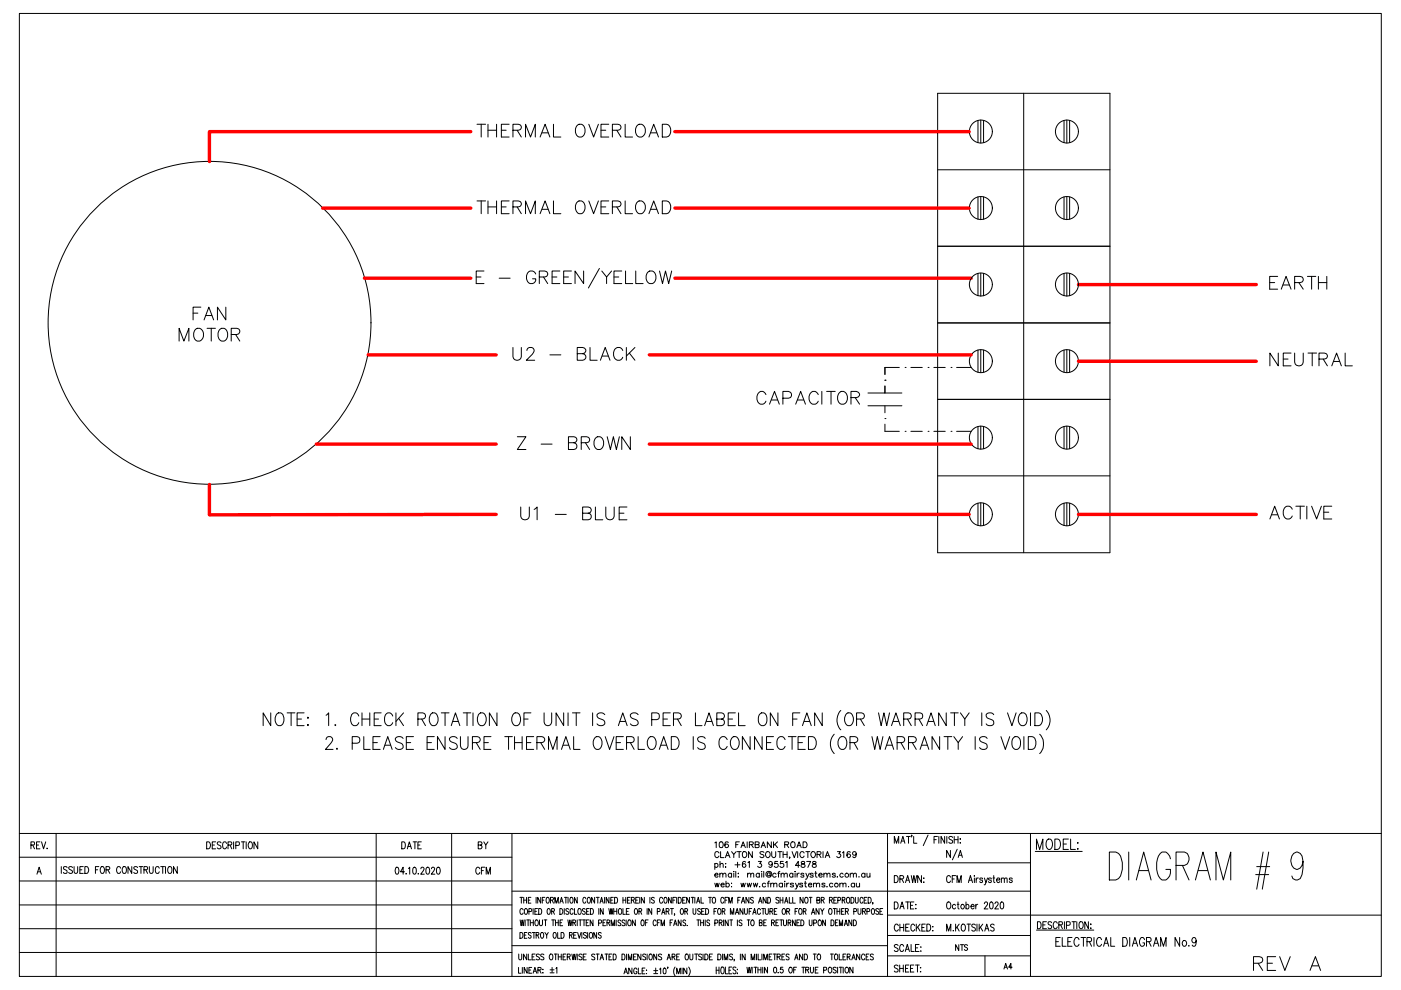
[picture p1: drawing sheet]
<svg xmlns="http://www.w3.org/2000/svg" width="297mm" height="210mm" viewBox="0 0 297 210" stroke-linecap="round" stroke-linejoin="round" font-family="sans-serif">
<defs><g id="words">
<text font-size="6.6" x="264.6" y="207.1">REV</text>
<g font-size="6.2">
<text x="99.8" y="30.3">THERMAL OVERLOAD</text>
<text x="99.8" y="46.6">THERMAL OVERLOAD</text>
<text x="39.9" y="69.1">FAN</text>
<text x="107.6" y="77.6">U2 - BLACK</text>
<text x="108.3" y="96.7">Z - BROWN</text>
<text x="109" y="111.5">U1 - BLUE</text>
</g>
<g font-size="5.7">
<text x="268.1" y="62.4">EARTH</text>
<text x="36.7" y="73.4">MOTOR</text>
<text x="268.1" y="78.7">NEUTRAL</text>
<text x="159.1" y="86.8">CAPACITOR</text>
<text x="268.1" y="111.1">ACTIVE</text>
</g>
<text font-size="4.9" x="100.2" y="181.3">BY</text>
<text font-size="4.4" x="99.5" y="186.6">CFM</text>
<text font-size="4" x="211.7" y="206.7">A4</text>
</g></defs>
<g fill="none" stroke="#000" stroke-width=".21">
<path d="M217 19.8v97.4M198.8 36h36.5M207.3 25.5v4.7M207.9 25.5v4.8M208.5 25.5v4.7M225.6 25.5v4.7M226.2 25.5v4.8M226.8 25.5v4.7M101 58.7h1M102.6 57.5h-1.6v2.6h1.6M105.8 59h2.4M113.6 58.1a1 1 0 0 0-1.2-.7 1 1 0 0 0-.8 1.1 1.18 1.18 0 0 0 .3 1.3 1.18 1.18 0 0 0 1.3 .2l.4-.5v-.4h-.7"/>
<path d="M114.3 58.7l1.6-.1a.62 .62 0 0 0 0-1l-1.6-.1v2.6M115.2 58.7l.9 1.4M117.1 58.7h1M118.7 57.5h-1.6v2.6h1.6M119.5 58.7h1M121.2 57.5h-1.7v2.6h1.7M123.7 57.5v2.6l-1.8-2.6v2.6M127.1 56.9l-2.3 4.2M127.6 57.5l1 1.2 1.1-1.2M128.6 58.7v1.4M130.2 58.7h1M131.8 57.5h-1.6v2.6h1.6"/>
<path d="M132.6 57.5v2.6h1.6M134.8 57.5v2.6h1.6M137.2 57.8a1.01 1.01 0 0 1 1.2-.3 1.01 1.01 0 0 1 .7 1 1.18 1.18 0 0 1-.3 1.3 1.18 1.18 0 0 1-1.3 .2 1.65 1.65 0 0 1-.3-2.2zM139.8 57.5l.7 2.6 .6-2.6 .7 2.6 .6-2.6M198.8 52.2h36.5M207.3 41.8v4.7M207.3 58v4.7M207.9 41.7v4.9M207.9 57.9v4.9M208.5 41.8v4.7M208.5 58v4.7M225.6 41.8v4.7"/>
<path d="M225.6 58v4.7M226.2 41.7v4.9M226.2 57.9v4.9M226.8 41.8v4.7M226.8 58v4.7M190.7 77.9h-3.1v1.5M191.9 77.9h.1M193.1 77.9h2.4M196.8 77.9h.1M198 77.9h2.4M198.8 68.5h36.5M201.6 77.9h.1"/>
<path d="M202.8 77.9h3.1M207.3 74.2v4.7M207.9 74.1v4.9M208.5 74.2v4.7M225.6 74.2v4.7M226.2 74.1v4.9M226.8 74.2v4.7M184 83.3h3.6v-1.5v1.5h3.6M184 86h7.2M187.6 80.6h.1M187.6 88.7h.1M187.6 89.9v1.6h3.1"/>
<path d="M187.6 86v1.5M191.9 91.5h.1M193.1 91.5h2.4M196.8 91.5h.1M198 91.5h2.4M198.8 84.7h36.5M201.6 91.5h.1M202.8 91.5h3.1M207.3 90.4v4.7M207.9 90.4v4.8M208.5 90.4v4.7M225.6 90.4v4.7"/>
<path d="M226.2 90.4v4.8M226.8 90.4v4.7M198.8 100.9h36.5M207.3 106.7v4.7M207.9 106.6v4.9M208.5 106.7v4.7M225.6 106.7v4.7M226.2 106.6v4.9M226.8 106.7v4.7M235.3 117.2h-36.5v-97.4h36.5v97.4M57.4 151.1v2.8l-1.6-2.8v2.8M58.8 151.3a.94 .94 0 0 1 1 0 .94 .94 0 0 1 .4 .9 1.18 1.18 0 0 1-1.1 1.7 1.65 1.65 0 0 1-.3-2.6z"/>
<path d="M60.9 151.1h1.6M61.7 151.1v2.8M63 152.5h.9M64.5 151.1h-1.5v2.8h1.5M65.3 152.1l.1 .1-.1 .1zM65.3 153.6l.1 .1-.1 .2zM69.1 151.7l.6-.6v2.8M69.1 156.8l.2-.5 .3-.1 .7 .1a.61 .61 0 0 1 .1 .9l-1.4 1.7h1.6M71.1 153.6v.3l.1-.2M71.5 158.6l-.2 .2 .2 .1v-.1M74.7 157.6l1.4-.1a.74 .74 0 0 0-.4-1.3h-1v2.7M76.1 151.8a.81 .81 0 0 0-.8-.7 .81 .81 0 0 0-.8 .7 1.61 1.61 0 0 0 .5 2.1 .85 .85 0 0 0 1.1-.7"/>
<path d="M76.8 152.5h1.6M76.8 151.1v2.8M77.1 156.2v2.7h1.4M78.4 151.1v2.8M79.1 157.5h.9M79.3 152.5h1M80.6 156.2h-1.5v2.7h1.5M80.8 151.1h-1.5v2.8h1.5M81.3 158.9l.9-2.7 .9 2.7M81.6 158h1.2M83.3 151.8a.89 .89 0 0 0-1.1-.7 .89 .89 0 0 0-.7 1.1 1.18 1.18 0 0 0 1.2 1.7l.6-.7M83.9 151.1v2.8"/>
<path d="M84.5 152.3l1.1 1.6M85.5 156.6a.91 .91 0 0 0-.9-.5 .91 .91 0 0 0-.8 .7l.3 .4 .9 .4a.67 .67 0 0 1 .5 .7 .67 .67 0 0 1-.6 .6h-.5l-.6-.4M85.6 151.1l-1.7 1.9M86.1 157.5h1M87.7 156.2h-1.6v2.7h1.6M88.6 152.5h1a.66 .66 0 0 0 .6-.7 .66 .66 0 0 0-.6-.7h-1v2.8M89.4 152.5l.8 1.4M90.6 157.5h.9M91.5 151.3l.2-.2a1.3 1.3 0 0 1 1.2 .8 1.3 1.3 0 0 1-.1 1.3 .89 .89 0 0 1-1.1 .7 .89 .89 0 0 1-.7-1.1 1.97 1.97 0 0 1 .5-1.5zM92.1 156.2h-1.5v2.7h1.5M93.6 151.1h1.6M94.4 156.2v2.7l-1.6-2.7v2.7"/>
<path d="M94.4 151.1v2.8M95.7 153.9l.9-2.8 .9 2.8M96 153h1.2M96.9 156.6a.91 .91 0 0 0-.9-.5 .91 .91 0 0 0-.7 .7l.2 .4 1 .4a.67 .67 0 0 1 .4 .7 .67 .67 0 0 1-.5 .6h-.5l-.6-.4M97.6 156.2v1.9a.81 .81 0 0 0 .8 .8 .81 .81 0 0 0 .8-.8v-1.9M98.2 151.1h1.6M99 151.1v2.8M100.2 157.5h1a.64 .64 0 0 0 .6-.7 .64 .64 0 0 0-.6-.6h-1v2.7M100.3 151.1v2.8M101 157.5l.8 1.4M101.4 151.5a.82 .82 0 0 1 .9-.4 .82 .82 0 0 1 .7 .7 1.55 1.55 0 0 1-.6 2.1 1.18 1.18 0 0 1-1.2-1.7zM102.6 157.5h.9"/>
<path d="M104.1 156.2h-1.5v2.7h1.5M105.4 151.1v2.8l-1.6-2.8v2.8M107 156.2h1.6M107.8 156.2v2.7M109 151.3a.94 .94 0 0 1 1 0 .94 .94 0 0 1 .4 .9 1.18 1.18 0 0 1-1.2 1.7 1.65 1.65 0 0 1-.2-2.6zM109.1 157.5h1.6M109.1 156.2v2.7M110.7 156.2v2.7M111.1 152.5h.9M111.6 157.5h1M112.6 151.1h-1.5v2.8M113.2 156.2h-1.6v2.7h1.6"/>
<path d="M113.8 157.5h1.1a.64 .64 0 0 0 .6-.7 .64 .64 0 0 0-.6-.6h-1.1v2.7M114.6 157.5l.9 1.4M115.4 151.1v2a.81 .81 0 0 0 .8 .8 .81 .81 0 0 0 .8-.8v-2M116.3 158.9v-2.7l.9 2.7 .9-2.7v2.7M119 158.9l1-2.7 .9 2.7M119.4 158h1.2M119.5 151.1v2.8l-1.6-2.8v2.8M120.4 151.1v2.8M121.4 151.1h1.6M121.6 156.2v2.7h1.4M122.2 151.1v2.8M125.6 151.1v2.8"/>
<path d="M126.2 156.3a.93 .93 0 0 1 1.4 .9 1.23 1.23 0 0 1-1.1 1.7 1.66 1.66 0 0 1-.3-2.6zM128.2 151.5a.9 .9 0 0 0-.9-.4 .9 .9 0 0 0-.7 .7l.2 .4 1 .4a.65 .65 0 0 1 .4 .7 .65 .65 0 0 1-.6 .6h-.4l-.6-.4M128.3 156.2l.9 2.7 1-2.7M130.6 157.5h1M131.1 153.9l.9-2.8 1 2.8M131.4 153h1.2M132.2 156.2h-1.6v2.7h1.6M132.8 157.5l1.4-.2 .3-.4-.1-.5-.5-.2h-1.1v2.7M133.6 157.5l.9 1.4M135.3 151.5a.9 .9 0 0 0-.9-.4 .9 .9 0 0 0-.8 .7l.3 .4 .9 .4a.65 .65 0 0 1 .5 .7 .65 .65 0 0 1-.6 .6h-.5l-.6-.4M135.3 156.2v2.7h1.4M137.7 156.3l.2-.1a1.3 1.3 0 0 1 1.2 .7 1.3 1.3 0 0 1-.1 1.4 .82 .82 0 0 1-.8 .6 .82 .82 0 0 1-.8-.6 1.75 1.75 0 0 1 .3-2z"/>
<path d="M138.2 152.6l1.4-.1a.77 .77 0 0 0-.4-1.4h-1v2.8M139.8 158.9l.9-2.7 .9 2.7M140.1 158h1.2M140.6 152.5h.9M142.1 151.1h-1.5v2.8h1.5M142.3 156.2h.9a1.51 1.51 0 0 1 .8 1.3 1.51 1.51 0 0 1-.8 1.4h-.9zM142.8 152.5h1a.66 .66 0 0 0 .7-.7 .66 .66 0 0 0-.7-.7h-1v2.8M143.6 152.5l.8 1.4M147 156.2v2.7M147.4 151.1v2.8h1.4M149.4 153.9l.9-2.8 1 2.8M149.5 156.6a.88 .88 0 0 0-.9-.4 .88 .88 0 0 0-.7 .6l.2 .4 1 .4a.67 .67 0 0 1 .4 .7 .67 .67 0 0 1-.6 .6l-.8-.1-.2-.3"/>
<path d="M149.8 153h1.1M152 152.5h1a.66 .66 0 0 0 .6-.7 .66 .66 0 0 0-.6-.7h-1v2.8h1a.7 .7 0 0 0 .6-.7 .7 .7 0 0 0-.6-.7M154.2 156.8a.89 .89 0 0 0-1.1-.6 .89 .89 0 0 0-.7 1 1.2 1.2 0 0 0 1.2 1.7l.6-.6M154.4 152.5h.9M155.3 156.3a.93 .93 0 0 1 1.4 .9 1.23 1.23 0 0 1-1.1 1.7 1.66 1.66 0 0 1-.3-2.6zM155.9 151.1h-1.5v2.8h1.5M156.6 151.1v2.8h1.4M159 156.2v2.7l-1.6-2.7v2.7M161 151.5a.89 .89 0 0 1 1.1-.3 .89 .89 0 0 1 .5 1 1.18 1.18 0 0 1-1.1 1.7 1.62 1.62 0 0 1-.5-2.4zM161.6 156.2v2.7l-1.6-2.7v2.7M162.5 157.5h.9M164 156.2h-1.5v2.7h1.5"/>
<path d="M164.9 151.1v2.8l-1.6-2.8v2.8M166.5 156.8a.89 .89 0 0 0-1.1-.6 .89 .89 0 0 0-.7 1 1.2 1.2 0 0 0 1.2 1.7l.6-.6M167.1 156.2h1.7M167.9 156.2v2.7M168.1 152.5h.9M169.2 157.5h.9M169.6 151.1h-1.5v2.8M170.1 153.9l1-2.8 .9 2.8M170.5 153h1.2M170.7 156.2h-1.5v2.7h1.5M171.4 156.2h.9a1.51 1.51 0 0 1 .8 1.3 1.51 1.51 0 0 1-.8 1.4h-.9zM174.3 151.1v2.8l-1.6-2.8v2.8"/>
<path d="M176.9 155.7a2.99 2.99 0 0 0 0 4.1M178.1 156.3a.93 .93 0 0 1 1.4 .9 1.2 1.2 0 0 1-1.1 1.7 1.66 1.66 0 0 1-.3-2.6zM178.3 150.6a3 3 0 0 0 0 4.1M179.5 151.3a.94 .94 0 0 1 1 0 .94 .94 0 0 1 .4 .9 1.22 1.22 0 0 1-1.1 1.7 1.65 1.65 0 0 1-.3-2.6zM180.2 157.5h1.1a.64 .64 0 0 0 .6-.7 .64 .64 0 0 0-.6-.6h-1.1v2.7M181.1 157.5l.8 1.4M181.6 152.5h1.1a.66 .66 0 0 0 .6-.7 .66 .66 0 0 0-.6-.7h-1.1v2.8M182.4 152.5l.9 1.4M184.9 156.2l.6 2.7 .5-2.7 .6 2.7 .6-2.7M186.3 151.1l.5 2.8 .6-2.8 .6 2.8 .6-2.8M187.7 158.9l.9-2.7 .9 2.7M188 158h1.1"/>
<path d="M189 153.9l.9-2.8 1 2.8M189.4 153h1.1M190.2 157.5l1.4-.2a.69 .69 0 0 0 0-1l-1.4-.1v2.7M191 157.5l.8 1.4M191.6 152.5h1a.68 .68 0 0 0 .6-.5 .68 .68 0 0 0-.2-.7l-1.4-.2v2.8M192.4 152.5l.8 1.4M192.6 157.5h1.1a.64 .64 0 0 0 .6-.7 .64 .64 0 0 0-.6-.6h-1.1v2.7M193.4 157.5l.9 1.4M194 152.5l1.4-.2a.68 .68 0 0 0 .2-.7 .68 .68 0 0 0-.5-.5h-1.1v2.8M194.8 152.5l.8 1.4M195.1 158.9l.9-2.7 .9 2.7M195.4 158h1.2"/>
<path d="M196.5 153.9l.9-2.8 .9 2.8M196.8 153h1.2M199.2 156.2v2.7l-1.6-2.7v2.7M200.2 156.2h1.6M200.6 151.1v2.8l-1.6-2.8v2.8M201 156.2v2.7M201.5 151.1h1.7M202.2 156.2l1 1.3 .9-1.3M202.4 151.1v2.8M203.2 157.5v1.4M203.6 151.1l1 1.4 .9-1.4M204.6 152.5v1.4"/>
<path d="M206.8 156.2v2.7M208.2 151.1v2.8M209.3 156.6a.88 .88 0 0 0-.9-.4 .88 .88 0 0 0-.7 .6 1.55 1.55 0 0 0 1.4 .9 .7 .7 0 0 1-.4 1.2h-.4l-.6-.4M210.7 151.5a.87 .87 0 0 0-.9-.4 .87 .87 0 0 0-.7 .7l.2 .4 .9 .4a.65 .65 0 0 1 .5 .7 .65 .65 0 0 1-.6 .6l-.8-.2-.2-.2M212.2 156.2l.9 2.7 1-2.7M213.6 151.1l.9 2.8 .9-2.8M214.8 156.6l.4-.4a1.18 1.18 0 0 1 1.2 1.6 .92 .92 0 0 1-.9 1.1 .92 .92 0 0 1-1-1.1zM216.4 151.3a.94 .94 0 0 1 1 0 .94 .94 0 0 1 .4 .9 1.18 1.18 0 0 1-1.2 1.7 1.65 1.65 0 0 1-.2-2.6zM217.1 156.2v2.7M218 156.2h.8a1.51 1.51 0 0 1 .9 1.3 1.51 1.51 0 0 1-.9 1.4h-.8zM218.5 151.1v2.8M219.4 151.1h.8a1.52 1.52 0 0 1 .9 1.4 1.52 1.52 0 0 1-.9 1.4h-.8z"/>
<path d="M220.4 155.7a2.99 2.99 0 0 1 0 4.1M221.8 150.6a3 3 0 0 1 0 4.1"/>
<circle cx="208" cy="27.9" r="2.43"/>
<circle cx="226.2" cy="27.9" r="2.43"/>
<circle cx="208" cy="44.1" r="2.43"/>
<circle cx="226.2" cy="44.1" r="2.43"/>
<circle cx="44.4" cy="68.4" r="34.2"/>
<circle cx="208" cy="60.3" r="2.43"/>
<circle cx="208" cy="76.6" r="2.43"/>
<circle cx="226.2" cy="60.3" r="2.43"/>
<circle cx="226.2" cy="76.6" r="2.43"/>
<circle cx="208" cy="92.8" r="2.43"/>
<circle cx="226.2" cy="92.8" r="2.43"/>
<circle cx="208" cy="109" r="2.43"/>
<circle cx="226.2" cy="109" r="2.43"/>
</g>
<g fill="none" stroke="#f00" stroke-width=".72">
<path d="M99.8 27.9h-55.4v6.4M143.1 27.9h62.4M68.4 44.1h31.4M77.3 59h22.5M143.1 59h62.8M143.1 44.1h62.4M78.1 75.2h27.1M137.7 75.2h68.2M228.6 76.6h37.8M228.6 60.3h37.8M67.1 94.2h38.1M137.7 94.2h68.2"/>
<path d="M44.4 102.7v6.4h60.8M137.7 109.1h67.8M228.6 109.1h37.8"/>
</g>
<g fill="none" stroke="#000" stroke-width=".21">
<path d="M4.1 2.9h288.8v204.1h-288.8zM4.1 176.7h288.8M6.6 179.2l.6-.1v-.6h-.6v1.5M6.9 179.2l.4 .8M7.7 179.2h.5M8.5 178.5h-.8v1.5h.8M8.8 178.5l.4 1.5 .5-1.5M10 179.8l-.1 .1h.1M11.9 176.7v30.3M43.8 178.5a.75 .75 0 0 1 .8 .7 .75 .75 0 0 1-.8 .8zM45 179.2h.5M45.7 178.5h-.7v1.5h.7"/>
<path d="M46.9 178.7l-.3-.2h-.4l-.1 .2 .1 .3 .4 .3a.4 .4 0 0 1 .2 .6 .4 .4 0 0 1-.6 0l-.1-.1M48 178.8a.44 .44 0 0 0-.5-.3 .44 .44 0 0 0-.3 .5v.4a.44 .44 0 0 0 .3 .6 .44 .44 0 0 0 .5-.4M48.3 179.2l.7-.1 .1-.5-.8-.1v1.5M48.8 179.2l.3 .8M49.5 178.5v1.5M50 179.3l.7-.2v-.6h-.7v1.5M51.2 178.5h.7M51.6 178.5v1.5M52.2 178.5v1.5M52.9 178.5h.1a.79 .79 0 0 1 .6 .6 .79 .79 0 0 1-.3 .8l-.1 .1a.85 .85 0 0 1-.3-1.5zM54.7 178.5v1.5l-.9-1.5v1.5M79.8 176.7v30.3"/>
<path d="M85.2 178.5a.78 .78 0 0 1 .8 .5 .78 .78 0 0 1-.3 .9l-.5 .1zM86.4 180l.4-1.5 .4 1.5M86.5 179.5h.6M87.6 178.5h.7M88 178.5v1.5M88.6 179.2h.4M89.3 178.5h-.7v1.5h.7M95.8 176.7v30.3M108.5 176.7v30.3M151.6 178.7l.2-.2v1.2M152.7 178.5a.61 .61 0 0 1 .7 .5 .61 .61 0 0 1-.4 .7l-.5-.2v-.5zM154.4 178.7l-.1-.2a.61 .61 0 0 0-.7 .5 .61 .61 0 0 0 .5 .7 .39 .39 0 0 0 .3-.4 .39 .39 0 0 0-.3-.4 .39 .39 0 0 0-.4 .4"/>
<path d="M156 179.1h.5M156.8 178.5h-.8v1.2M157.1 179.7l.5-1.2 .4 1.2M157.3 179.3h.6M158.4 178.5v1.2M158.9 179.1l.7-.1 .1-.3-.1-.2h-.7v1.2M159.3 179.1l.4 .6M160.1 179.1l.8-.1v-.4l-.8-.1v1.2l.8-.1 .1-.3-.3-.2M161.4 179.7l.4-1.2 .5 1.2M161.5 179.3h.6M163.5 178.5v1.2l-.8-1.2v1.2M164 178.5v1.2"/>
<path d="M164.3 179l.5 .7M164.8 178.5l-.8 .8M166.4 179.1l.8-.1v-.4l-.8-.1v1.2M166.8 179.1l.4 .6M167.9 178.5a.59 .59 0 0 1 .7 .6 .59 .59 0 0 1-.7 .6l-.3-.4zM169 179.7l.4-1.2 .5 1.2M169.1 179.3h.6M170.3 178.5h.4a.65 .65 0 0 1 .4 .6 .65 .65 0 0 1-.4 .6h-.4zM188.2 176.7v30.3M189.6 178.8v-1.5l.5 1.5 .4-1.5v1.5M191 178.8l.4-1.5 .5 1.5M191.1 178.3h.6"/>
<path d="M192.2 177.3h.8M192.6 177.3v1.5M193.3 177.1h-.1h.1l-.1 .4M193.7 177.3v1.5h.7M196.8 177.1l-1.1 2.2M198 178h.5M198.8 177.3h-.8v1.5M199.1 177.3v1.5M200.3 177.3v1.5l-.8-1.5v1.5M200.7 177.3v1.5M202 177.6l-.3-.3-.4 .1-.1 .2 .1 .3 .6 .3-.1 .5h-.5l-.1-.1M202.3 178h.8"/>
<path d="M202.3 177.3v1.5M203.1 177.3v1.5M203.6 177.8v.2zM203.6 178.7v.1zM218.5 176.7v30.3M222.1 178l.2-.1a.95 .95 0 0 1 .8 1.4v.2a.59 .59 0 0 1-.6 .6 .59 .59 0 0 1-.6-.6l-.1-.8zM223.6 177.9h.6a1.29 1.29 0 0 1 0 2.2h-.6zM225.4 179h.7M226.5 177.9h-1.1v2.2h1.1M227 177.9v2.2h1M228.4 180h.2l-.1 .1zM228.5 178.6v.2z"/>
<path d="M4.1 196.9h104.4M4.1 186.8h104.4M4.1 191.9h104.4M4.1 181.8h104.4M7.8 185.3l.5-1.4 .5 1.4M8 184.8h.6M13 183.7v1.5M14.2 184l-.2-.3-.5 .1v.2v.3l.6 .2v.6h-.6v-.1M15.4 184l-.3-.3-.4 .1-.1 .2 .1 .3 .7 .5-.2 .3h-.5l-.1-.1M15.7 183.7v1.3l.3 .2 .4-.2 .1-1.3M16.9 184.4h.5M17.7 183.7h-.8v1.5h.8"/>
<path d="M18 183.7a.73 .73 0 0 1 .8 .8 .73 .73 0 0 1-.8 .7zM20.2 184.4h.5M21 183.7h-.8v1.5M21.5 183.8a.68 .68 0 0 1 .7 .4 .68 .68 0 0 1-.2 .8l-.1 .1a.68 .68 0 0 1-.7-.4 .68 .68 0 0 1 .2-.7zM22.5 184.4l.7-.1 .1-.2-.1-.3-.7-.1v1.5M22.9 184.4l.4 .8M25.6 184.1a.44 .44 0 0 0-.6-.4 .44 .44 0 0 0-.3 .6v.3a.44 .44 0 0 0 .3 .6 .44 .44 0 0 0 .6-.4M26.1 183.8l.1-.1a.79 .79 0 0 1 .7 .6 .79 .79 0 0 1-.3 .8 .68 .68 0 0 1-.7-.4 .68 .68 0 0 1 .1-.7zM27.9 183.7v1.5l-.8-1.5v1.5M29.2 184l-.3-.3-.4 .1-.1 .3 .7 .5 .1 .4-.3 .2-.4-.1-.1-.1M29.5 183.7h.8M29.9 183.7v1.5"/>
<path d="M30.5 184.4l.7-.1v-.5l-.7-.1v1.5M30.9 184.4l.4 .8M31.7 183.7v1.1l.3 .4 .4-.2 .1-1.3M33.8 184.1a.44 .44 0 0 0-.6-.4 .44 .44 0 0 0-.3 .6v.3a.44 .44 0 0 0 .3 .6 .44 .44 0 0 0 .6-.4M34.1 183.7h.8M34.5 183.7v1.5M35.1 183.7v1.5M35.8 183.8l.1-.1a.79 .79 0 0 1 .6 .6 .79 .79 0 0 1-.3 .8 .68 .68 0 0 1-.7-.4 .68 .68 0 0 1 .2-.7zM37.6 183.7v1.5l-.8-1.5v1.5M83.9 184h.5l.2 .5-.1 .6-.3 .2h-.3l-.1-.6zM85.8 184.8h-.9l.6-.9v1.4M86.1 185.2l-.1 .1h.1"/>
<path d="M86.6 184.2l.3-.3v1.4M87.7 184l.1-.1a.85 .85 0 0 1 0 1.4 1.08 1.08 0 0 1-.1-1.3zM88.7 185.2l-.1 .1h.1M89.2 184.2l.1-.2 .4-.1 .2 .4-.7 1h.8M90.5 184h.4l.2 .5-.2 .8h-.3a1.08 1.08 0 0 1-.1-1.3zM91.5 184.2v-.2l.4-.1 .3 .4-.8 1h.8M92.7 184h.5l.1 .5-.1 .8h-.3a1.08 1.08 0 0 1-.2-1.3zM108.5 188.9h110M110.2 197.7a.64 .64 0 0 1 .7 .4 .64 .64 0 0 1-.2 .8h-.5zM110.2 190.3h.7M110.3 195l.2 1.3 .2-1.3 .2 1.3 .2-1.3M110.5 190.3v1.2"/>
<path d="M110.9 192.9a.35 .35 0 0 0-.4-.3 .35 .35 0 0 0-.3 .5v.3a.35 .35 0 0 0 .3 .5 .35 .35 0 0 0 .4-.3M111 190.3v1.2M111 190.9h.6M111.2 198.3h.3M111.3 192.8l.1-.2a.65 .65 0 0 1 .5 .6 .65 .65 0 0 1-.5 .7l-.2-.5zM111.3 195v1.3M111.6 190.3v1.2M111.7 195h.6M111.7 197.7h-.5v1.2h.5M112 195v1.3M112 190.9h.4M112.1 193.3l.5-.1 .1-.4-.6-.2v1.3"/>
<path d="M112.4 195v1.3M112.4 195.6h.7M112.6 190.3h-.6v1.2h.6M112.6 197.9l-.2-.2-.4 .2 .1 .3 .3 .1a.31 .31 0 0 1 .1 .6 .31 .31 0 0 1-.5-.2M112.9 197.7h.6M113 192.6v1.3M113.1 195v1.3M113.2 197.7v1.2M113.4 193.2h.3M113.6 195.1l.1-.1a.63 .63 0 0 1 .4 .7 .63 .63 0 0 1-.4 .6 .85 .85 0 0 1-.1-1.2zM113.7 198.3l.5-.1v-.4l-.5-.1v1.2M113.7 190.3v1.2"/>
<path d="M114 192.6h-.6v1.3h.6M114 198.3l.3 .6M114.2 192.6a.62 .62 0 0 1 .7 .6 .62 .62 0 0 1-.7 .7zM114.4 195v.9l.2 .4 .4-.2v-1.1M114.6 190.3v1.2l-.6-1.2v1.2M114.8 197.8a.6 .6 0 0 1 .5 .4 .6 .6 0 0 1-.2 .7h-.1a.7 .7 0 0 1-.2-1.1zM115 190.9h.3M115.4 195h.6M115.5 190.3h-.5v1.2M115.5 197.7l.4 .6 .3-.6M115.7 195v1.3M115.9 198.3v.6"/>
<path d="M116 190.3a.65 .65 0 0 1 .5 .6 .65 .65 0 0 1-.5 .6 .89 .89 0 0 1 0-1.2zM116.1 192.8l.1-.2a.65 .65 0 0 1 .5 .6 .65 .65 0 0 1-.5 .7l-.2-.5zM116.7 190.9l.6-.1v-.5h-.6v1.2M117 193.2h.5v-.4l-.5-.2v1.3M117 195h.6M117.1 190.9l.2 .6M117.3 193.2l.3 .7M117.3 195v1.3M117.4 197.8a.6 .6 0 0 1 .6 .4 .6 .6 0 0 1-.2 .7h-.1a.7 .7 0 0 1-.3-1.1zM117.6 191.5v-1.2l.4 1.2 .4-1.2v1.2M117.8 195.6h.6M117.8 195v1.3"/>
<path d="M118.2 197.7v1.2h.5M118.4 195v1.3M118.7 191.5l.3-1.2 .4 1.2M118.7 192.6a.62 .62 0 0 1 .7 .6 .62 .62 0 0 1-.7 .7zM118.7 195.6h.4M118.8 191.1h.5M119 197.7a.64 .64 0 0 1 .6 .4 .64 .64 0 0 1-.2 .8h-.4zM119.3 195h-.6v1.3h.6M119.6 192.6v1.3M119.7 190.3h.6M120 190.3v1.2M120.4 195l.2 1.3 .2-1.3 .2 1.3 .3-1.3"/>
<path d="M120.4 190.3v1.2M120.6 192.8a.32 .32 0 0 0-.5-.1 .32 .32 0 0 0 0 .5l.3 .1a.33 .33 0 0 1 .1 .5 .33 .33 0 0 1-.5-.1M120.7 198.3l.5-.1 .1-.4-.6-.1v1.2M121 190.3h.1a.65 .65 0 0 1 .4 .6 .65 .65 0 0 1-.4 .6 .89 .89 0 0 1-.1-1.2zM121 198.3l.3 .6M121.5 195.6h.5v-.4l-.5-.2v1.3M121.5 192.9a.33 .33 0 0 0-.4-.3 .33 .33 0 0 0-.2 .5v.3a.33 .33 0 0 0 .2 .5 .33 .33 0 0 0 .4-.3M121.6 198.3h.4M121.8 195.6l.2 .7M121.8 192.6v1.3h.5M122.2 197.7h-.6v1.2h.6M122.4 190.3v1.2l-.6-1.2v1.2"/>
<path d="M122.4 195v1.3M122.5 197.7l.3 1.2 .4-1.2M122.6 192.8l.2-.2a.63 .63 0 0 1 .4 .6 .63 .63 0 0 1-.4 .7l-.3-.5zM122.7 195h.6M123 195v1.3M123.4 197.7v1.2M123.5 195h.6M123.8 195v1.3M124.1 192.8a.3 .3 0 0 0-.5-.1 .3 .3 0 0 0 .1 .5l.2 .1a.32 .32 0 0 1 .1 .5 .32 .32 0 0 1-.5-.1M124.2 190.6a.33 .33 0 0 0-.4-.3 .33 .33 0 0 0-.2 .4v.3a.33 .33 0 0 0 .2 .5 .33 .33 0 0 0 .4-.3M124.3 195.6h.3M124.3 197.9l-.2-.2-.4 .2 .1 .3 .4 .2a.33 .33 0 0 1 0 .5 .33 .33 0 0 1-.5-.2"/>
<path d="M124.4 193.2h.3M124.6 197.7v1.2M124.7 190.3h.1a.65 .65 0 0 1 .4 .6 .65 .65 0 0 1-.4 .6 .89 .89 0 0 1-.1-1.2zM124.9 195h-.6v1.3h.6M124.9 192.6h-.5v1.3h.5M125.1 197.8a.61 .61 0 0 1 .6 .4 .61 .61 0 0 1-.4 .7 .7 .7 0 0 1-.2-1.1zM125.2 192.6a.62 .62 0 0 1 .6 .6 .62 .62 0 0 1-.6 .7zM125.7 195v1.3l-.6-1.3v1.3M126.1 190.3v1.2l-.7-1.2v1.2M126.4 190.3h.6M126.5 197.7v1.2l-.6-1.2v1.2M126.7 190.3v1.2"/>
<path d="M126.9 195.7l.6-.1v-.4l-.6-.2v1.3M127 192.6v1.3M127.2 191.5l.4-1.2 .3 1.2M127.3 191.1h.5M127.5 197.9l-.2-.2-.4 .2 .1 .3 .3 .1a.31 .31 0 0 1 .1 .6 .31 .31 0 0 1-.5-.2M127.8 195.6h.4M127.9 192.6v1.3l-.6-1.3v1.3M128.2 190.3v1.2M128.4 195h-.6v1.3h.6M128.7 195.6h.5v-.4l-.5-.2v1.3M129 195.6l.3 .7M129.1 192.6l.2 1.3 .2-1.3 .3 1.3 .2-1.3"/>
<path d="M129.1 190.3v1.2l-.6-1.2v1.2M129.5 190.9h.3M129.6 196.3v-1.3l.4 1.3 .3-1.3v1.3M130 190.3h-.5v1.2h.5M130.1 193.2h.7M130.1 192.6v1.3M130.3 190.3a.67 .67 0 0 1 .7 .4 .67 .67 0 0 1-.2 .7l-.5 .1zM130.6 195v1.3M130.8 192.6v1.3M131.2 192.8l.2-.2a.63 .63 0 0 1 .4 .6 .63 .63 0 0 1-.4 .7l-.3-.5zM131.6 195.3a.3 .3 0 0 0-.5-.2 .3 .3 0 0 0 .1 .5l.3 .2a.31 .31 0 0 1 0 .5 .31 .31 0 0 1-.5-.2M132.1 192.6v1.3h.5"/>
<path d="M132.1 190.9h.6M132.1 190.3v1.2M132.5 195.3l-.2-.3-.4 .3 .1 .3 .5 .2-.1 .4-.3 .1-.2-.2M132.7 190.3v1.2M132.8 195v1.3M132.8 193.2h.4M133.1 190.9h.3M133.3 195.1v-.1a.63 .63 0 0 1 .5 .7 .63 .63 0 0 1-.5 .6 .85 .85 0 0 1 0-1.2zM133.4 192.6h-.6v1.3h.6M133.6 190.3h-.5v1.2h.5M133.9 190.9l.5-.1v-.5h-.5v1.2M134.2 190.9l.3 .6"/>
<path d="M134.6 192.8l.1-.2a.65 .65 0 0 1 .5 .6 .65 .65 0 0 1-.5 .7l-.2-.5zM134.7 195v1.3l-.6-1.3v1.3M134.8 190.9h.3M135.4 190.3h-.6v1.2h.6M135.5 193.2h.5v-.4l-.5-.2v1.3M135.6 190.3v1.2M135.8 193.2l.3 .7M136.1 195a.65 .65 0 0 1 .5 .7 .65 .65 0 0 1-.5 .6 .84 .84 0 0 1 0-1.3zM136.6 190.3v1.2l-.6-1.2v1.2M136.8 195.6h.4M137.2 192.6v1.3M137.4 195h-.6v1.3"/>
<path d="M137.8 190.3v1.2M138.2 192.6v1.3l-.7-1.3v1.3M138.7 190.4l-.2-.1-.4 .1 .1 .3 .4 .2a.32 .32 0 0 1 .1 .5 .32 .32 0 0 1-.6-.1M139.1 195.3a.33 .33 0 0 0-.4-.2 .33 .33 0 0 0-.2 .4l.1 .7 .3 .1 .2-.3M139.4 193.3l.5-.1v-.4l-.5-.2v1.3M139.4 195.6h.3M140 195h-.6v1.3M140.2 196.3v-1.3l.3 1.3 .4-1.3v1.3M140.3 193.9l.3-1.3 .4 1.3M140.4 193.5h.4M140.5 190.6a.35 .35 0 0 0-.4-.3 .35 .35 0 0 0-.3 .4v.3a.35 .35 0 0 0 .3 .5 .35 .35 0 0 0 .4-.3M140.9 190.3h.1a.65 .65 0 0 1 .5 .6 .65 .65 0 0 1-.5 .6 .89 .89 0 0 1-.1-1.2z"/>
<path d="M141.2 193.2h.6v-.4l-.6-.2v1.3M141.6 193.2l.3 .7M142.1 195.6h.3M142.2 192.6h.6M142.3 190.3v1.2l-.6-1.2v1.2M142.5 192.6v1.3M142.6 195h-.5v1.3M142.7 190.9h.3M142.8 196.3l.4-1.3 .4 1.3M143 195.9h.4M143 193.8v.3M143.3 190.3h-.6v1.2"/>
<path d="M143.5 190.3v1.2M143.8 190.3a.67 .67 0 0 1 .7 .4 .67 .67 0 0 1-.2 .7l-.5 .1zM144.3 192.8l.2-.2a.65 .65 0 0 1 .4 .6 .65 .65 0 0 1-.4 .7l-.3-.5zM144.4 195v1.3l-.6-1.3v1.3M144.7 190.9h.4M145.2 193.2h.5l.1-.4-.6-.2v1.3M145.3 190.3h-.6v1.2h.6M145.4 195.3a.3 .3 0 0 0-.5-.2 .3 .3 0 0 0 0 .5l.4 .2a.31 .31 0 0 1 0 .5 .31 .31 0 0 1-.5-.2M145.5 193.2l.3 .7M145.7 196.2h.1M146.2 190.3v1.2l-.6-1.2v1.2M146.6 190.3h.6"/>
<path d="M146.9 190.3v1.2M146.9 192.6v.9l.3 .4 .3-.2v-1.1M147.3 190.3v1.2M147.7 191.5l.3-1.2 .4 1.2M147.7 195h.7M147.8 191.1h.5M148 195v1.3M148.5 192.8a.3 .3 0 0 0-.5-.1 .3 .3 0 0 0 .1 .5l.2 .1a.32 .32 0 0 1 .1 .5 .32 .32 0 0 1-.5-.1M148.5 195.6h.6M148.5 195v1.3M148.6 190.3v1.2h.6M148.8 193.2h.3"/>
<path d="M149.1 195v1.3M149.4 192.6h-.6v1.3h.6M149.5 195v1.3M149.6 192.6a.62 .62 0 0 1 .7 .6 .62 .62 0 0 1-.7 .7zM150.2 190.3h.6M150.5 195.3a.3 .3 0 0 0-.5-.2 .3 .3 0 0 0 0 .5l.4 .2a.31 .31 0 0 1-.1 .5 .31 .31 0 0 1-.4-.2M150.5 190.3v1.2M151.2 190.3h.1a.63 .63 0 0 1 .4 .6 .63 .63 0 0 1-.4 .6 .89 .89 0 0 1-.1-1.2zM151.4 193.2h.3M151.6 195.7l.5-.1v-.4l-.5-.2v1.3M151.6 183.2a.39 .39 0 0 1 .5 0 .39 .39 0 0 1 0 .6 .39 .39 0 0 1-.5-.1M151.6 185.5h.6a.38 .38 0 0 0-.5-.3 .38 .38 0 0 0-.1 .6l.2 .2 .4-.2"/>
<path d="M151.6 187.3l.2 .8 .2-.8 .2 .8 .3-.8M151.6 183.1v1.2M151.9 192.6h-.5v1.3M152.2 192.8l.2-.2a.63 .63 0 0 1 .5 .6 .63 .63 0 0 1-.5 .7l-.3-.5zM152.4 180.9a.46 .46 0 0 0-.5-.3 .46 .46 0 0 0-.3 .4v.3a.45 .45 0 0 0 .3 .5 .45 .45 0 0 0 .5-.3M152.5 195.6h.5l.1-.2-.1-.2-.5-.2v1.3M152.6 185.4l.3-.3 .3 .1v.8M152.6 185.1v.9M152.7 183.3l.3-.2h.2l.1 .8M152.7 182.6v1.3M152.8 180.6v1.2h.7M152.8 195.6l.3 .7"/>
<path d="M152.9 187.6h.6a.39 .39 0 0 0-.4-.3 .39 .39 0 0 0-.3 .4 .39 .39 0 0 0 .4 .4l.3-.2M153.1 193.2h.5l.1-.4-.6-.2v1.3M153.2 185.4l.6-.3 .1 .3v.6M153.4 193.2l.3 .7M153.4 195v1.3M153.5 190.6a.33 .33 0 0 0-.5-.3 .33 .33 0 0 0-.2 .4v.3a.33 .33 0 0 0 .2 .5 .33 .33 0 0 0 .5-.3M153.7 190.9h.4M153.8 181.8l.5-1.2 .5 1.2M153.8 183.1h.1zM153.8 183.8h.1zM153.9 187.4a.4 .4 0 0 1 .6 0 .4 .4 0 0 1 0 .6 .4 .4 0 0 1-.6-.1M153.9 186.8v1.3"/>
<path d="M154 181.4h.6M154.3 190.3h-.6v1.2M154.4 195v1.3l-.6-1.3v1.3M154.5 191.5v-1.2l.4 1.2 .3-1.2v1.2M154.7 195h.6M154.9 193.9v-1.3l.3 1.3 .4-1.3v1.3M155 195v1.3M155.1 187.3h.1M155.1 188h.1M155.1 180.6l.5 .6 .5-.6M155.1 185.3a.4 .4 0 0 0-.6 0 .4 .4 0 0 0 0 .6 .4 .4 0 0 0 .6-.1M155.1 185.1v.9"/>
<path d="M155.5 184.8h.1M155.6 181.2v.6M155.6 185.1v.9M155.8 183.4h1.1M155.9 193.9l.4-1.3 .3 1.3M156 184.8v1.2M156 193.5h.5M156.3 180.6h.8M156.3 195v1.3M156.4 182.8v1.1M156.4 190.9h.4M156.5 185.2h.1z"/>
<path d="M156.5 185.9h.1zM156.7 180.6v1.2M157 190.3h-.6v1.2M157.1 187.3l.2 .8 .3-.8 .2 .8 .2-.8M157.2 191.5l.4-1.2 .3 1.2M157.3 195.3a.3 .3 0 0 0-.5-.2 .3 .3 0 0 0 .1 .5l.3 .2a.33 .33 0 0 1 0 .5 .33 .33 0 0 1-.5-.2M157.3 191.1h.5M157.5 180.7l.1-.1a.59 .59 0 0 1 .7 .6 .59 .59 0 0 1-.7 .6l-.2-.5zM157.5 192.6v1.3l-.6-1.3v1.3M157.9 192.6v.9l.2 .4 .3-.2 .1-1.1M158.1 182.8l-.1-.1a.37 .37 0 0 0-.6 .2v.8l.3 .2a.4 .4 0 0 0 .5-.4 .4 .4 0 0 0-.5-.4l-.3 .4M158.4 187.3l.2 .8 .3-.8 .2 .8 .2-.8"/>
<path d="M158.4 195h.6M158.5 185.4l.5-.3 .2 .3v.6M158.5 185.1v.9M158.6 182.9l.3-.3v1.3M158.7 195v1.3M158.8 190.3v1.2l-.6-1.2v1.2M158.8 193.2h.4M159.2 185.4l.3-.3 .3 .1v.8M159.4 192.6h-.6v1.3M159.4 195.1l.1-.1a.65 .65 0 0 1 .4 .7 .65 .65 0 0 1-.4 .6 .75 .75 0 0 1-.1-1.2zM159.5 180.6v1.2l-.8-1.2v1.2M159.6 193.9l.4-1.3 .3 1.3"/>
<path d="M159.7 190.4l-.2-.1-.4 .1 .1 .3 .4 .2a.32 .32 0 0 1 .1 .5 .32 .32 0 0 1-.6-.1M159.7 187.3l.2 .8 .3-.8 .2 .8 .3-.8M159.7 193.5h.5M160.8 182.6h.6l-.3 .5a.42 .42 0 0 1 .4 .6 .42 .42 0 0 1-.7 .1l-.1-.1M160.8 191.5l.4-1.2 .3 1.2M161 191.1h.4M161 195.6h.5v-.4l-.5-.2v1.3l.5-.1 .1-.3-.2-.3M161 185.3a.38 .38 0 0 0-.6 0 .38 .38 0 0 0 0 .6 .38 .38 0 0 0 .6-.1M161 185.1v.9M161.1 188h.1M161.2 192.9a.35 .35 0 0 0-.4-.3 .35 .35 0 0 0-.2 .5v.3a.35 .35 0 0 0 .2 .5 .35 .35 0 0 0 .4-.3M161.4 184.8h.1z"/>
<path d="M161.5 192.6h.6M161.5 185.1v.9M161.8 192.6v1.3M161.9 195.6h.4M161.9 184.8v1.2M162 180.7l-.3-.1-.6 .1 .1 .3 .7 .3 .1 .3-.3 .2-.6-.2M162.3 192.6v.9l.3 .4 .3-.2v-1.1M162.3 187.4a.38 .38 0 0 0-.6 0 .38 .38 0 0 0 0 .5 .38 .38 0 0 0 .6 0M162.4 190.3v1.2l-.6-1.2v1.2M162.4 180.7l.2-.1a.59 .59 0 0 1 .7 .6 .59 .59 0 0 1-.7 .6l-.3-.5zM162.5 195h-.6v1.3h.6M162.7 187.3h.4"/>
<path d="M162.8 190.3a.67 .67 0 0 1 .6 .4 .67 .67 0 0 1-.2 .7l-.4 .1zM163.2 186.8l-.3 .2v1.1M163.2 193.2h.6v-.4l-.6-.2v1.3M163.3 185.2a.32 .32 0 0 0-.5-.1 .32 .32 0 0 0 0 .5 .32 .32 0 0 0 .5-.1M163.3 185.1v.5a.45 .45 0 0 0 .3-.5 .45 .45 0 0 0-.5-.3 .63 .63 0 0 0-.7 .8 .63 .63 0 0 0 1 .2M163.4 187.5l.3-.2h.3v.8M163.4 187.3v.8M163.5 193.2l.4 .7M163.6 195.6h.5l.1-.2-.1-.2-.5-.2v1.3M163.6 180.6v.9l.4 .3 .4-.2 .1-1M163.7 183.1a.39 .39 0 0 1-.5 .2 .39 .39 0 0 1-.1-.6 .39 .39 0 0 1 .6 .1v.3a.59 .59 0 0 1-.4 .8l-.3-.2M163.9 195.6l.3 .7"/>
<path d="M164 187.5l.3-.2h.3l.1 .8M164.2 193.2h.3M164.5 195.6h.3M164.5 185.3a.4 .4 0 0 0-.5 0 .4 .4 0 0 0 0 .6 .4 .4 0 0 0 .5-.1M164.7 192.6h-.5v1.3h.5M164.9 182.6h-.6v.6a.44 .44 0 0 1 .6 0 .44 .44 0 0 1-.1 .7 .44 .44 0 0 1-.6-.2M164.9 185.1h.4M164.9 180.6h.9M165.1 195h-.6v1.3h.6M165.1 190.4l-.2-.1-.4 .1 .1 .3 .5 .2v.5l-.4 .1-.2-.2M165.3 195h.6M165.4 184.8l-.3 .2v1"/>
<path d="M165.4 180.6v1.2M165.4 190.9h.6M165.4 190.3v1.2M165.6 185.4l.3-.3 .3 .1v.8M165.6 185.1v.9M165.7 195v1.3M165.9 192.8l.2-.2a.65 .65 0 0 1 .5 .6 .65 .65 0 0 1-.5 .7l-.3-.5zM165.9 187.4a.4 .4 0 0 0-.6 0 .4 .4 0 0 0 0 .6 .4 .4 0 0 0 .6-.1M165.9 187.3v.8M166 190.3v1.2M166 180.6v1.2M166 181.2h.9"/>
<path d="M166.1 182.6h-.6l-.1 .6a.44 .44 0 0 1 .7 0 .44 .44 0 0 1-.1 .7 .44 .44 0 0 1-.6-.2M166.1 195v.9l.3 .4 .3-.2 .1-1.1M166.2 185.4l.3-.3 .4 .1v.8M166.4 191.5l.3-1.2 .3 1.2M166.4 186.8v.2zM166.4 187.3v.8M166.5 191.1h.4M166.5 182.9l.4-.3v1.3M166.8 193.2h.5l.1-.4-.6-.2v1.3M166.8 187.3v.8M166.9 180.6v1.2M167.1 195.6h.5v-.4l-.5-.2v1.3"/>
<path d="M167.1 193.2l.3 .7M167.3 187.3h-.3l-.2 .3M167.3 190.3v1.2h.6M167.4 195.6l.3 .7M167.5 181.8h-.2h.2l-.2 .2M167.9 180.6l.5 1.2 .5-1.2M168.1 190.3v1.2h.5M168.1 185.3a.4 .4 0 0 0-.6 0 .4 .4 0 0 0 0 .6 .4 .4 0 0 0 .6-.1M168.1 185.1v.9M168.2 187.4l-.2-.1-.4 .1 .6 .3v.3l-.4 .1-.2-.2M168.5 184.8h.2zM168.6 193.2h.3"/>
<path d="M168.6 185.1v.9M168.6 195v1.3l-.6-1.3v1.3M168.7 187.3l.3 .8 .4-.8M169 195.6h.3M169 188.1l-.2 .3-.2 .1M169 185.1v.9M169.1 192.6h-.5v1.3M169.1 180.6v1.2M169.4 192.8l.2-.2a.63 .63 0 0 1 .5 .6 .63 .63 0 0 1-.5 .7l-.3-.5zM169.5 185.1l-.3 .1-.2 .3M169.5 195h-.5v1.3h.5M169.5 183.5h-.8l.5-.9v1.3"/>
<path d="M169.8 195a.62 .62 0 0 1 .7 .7 .62 .62 0 0 1-.7 .6zM170 182.7v.4l.5 .1 .2 .3a.44 .44 0 0 1-.4 .4 .44 .44 0 0 1-.5-.2l.2-.5 .6-.3-.2-.3zM170.2 187.4l-.2-.1-.5 .1 .6 .3v.3h-.5l-.1-.1M170.3 190.3v1.2l-.7-1.2v1.2M170.3 193.2h.5l.1-.4-.6-.2v1.3M170.4 185.3l-.2-.2-.4 .2 .6 .3v.3l-.4 .1-.2-.2M170.5 180.9a.46 .46 0 0 0-.5-.3 .46 .46 0 0 0-.4 .4v.3a.45 .45 0 0 0 .4 .5 .45 .45 0 0 0 .5-.3M170.6 187.3h.4M170.6 193.2l.3 .7M170.7 186.8v1l.1 .2 .2 .1M170.8 190.3h.1a.63 .63 0 0 1 .4 .6 .63 .63 0 0 1-.4 .6 .89 .89 0 0 1-.1-1.2zM170.9 185.1l.3 .9 .4-.9"/>
<path d="M170.9 180.6h.8M171 182.6h.9l-.6 1.3M171.2 186l-.2 .4h-.2M171.3 180.6v1.2M171.4 187.6h.7a.39 .39 0 0 0-.4-.3 .39 .39 0 0 0-.4 .4 .39 .39 0 0 0 .4 .4l.4-.2M171.6 195v.9l.2 .4 .3-.2 .1-1.1M171.6 190.3h.6M171.9 190.3v1.2M172 193.9l.4-1.3 .4 1.3M172 180.7l.2-.1a.59 .59 0 0 1 .7 .6 .59 .59 0 0 1-.7 .6l-.3-.5zM172.2 193.5h.4M172.3 182.7v.4l.6 .1 .2 .3a.44 .44 0 0 1-.4 .4 .44 .44 0 0 1-.5-.2l.2-.5 .6-.3-.2-.3z"/>
<path d="M172.4 185.3a.37 .37 0 0 0-.3-.2 .37 .37 0 0 0-.4 .2l.7 .4-.2 .3-.5-.2M172.5 187.5l.3-.2h.3v.8M172.5 187.3v.8M172.5 195.7l.6-.1v-.4l-.6-.2v1.3M172.8 185.1h.4M172.9 184.8v.9l.3 .3M173.1 187.5l.3-.2h.3l.1 .8M173.2 190.9l.5-.1v-.5h-.5v1.2l.5-.1 .1-.3-.2-.2M173.2 181.2l.7-.1 .1-.4-.8-.1v1.2M173.6 195.1l.1-.1a.6 .6 0 0 1 .5 .7 .6 .6 0 0 1-.6 .5l-.2-.4zM173.6 185.5h.7a.41 .41 0 0 0-.5-.3 .41 .41 0 0 0-.3 .5 .41 .41 0 0 0 .6 .3l.2-.2M173.7 192.6v1.3l-.7-1.3v1.3"/>
<path d="M173.7 181.2l.4 .6M174 192.6l.3 .6 .4-.6M174.1 190.9l.6-.2v-.3l-.6-.1v1.2M174.3 193.2v.7M174.4 190.9l.4 .6M174.5 180.6v1.2M174.7 185.4l.3-.3 .3 .1v.8M174.7 185.1v.9M174.9 187.4l-.2-.1-.5 .1 .6 .3v.3l-.3 .1-.3-.2M175 181.8l.4-1.2 .5 1.2M175 195v1.3l-.6-1.3v1.3M175.1 181.4h.6"/>
<path d="M175.3 185.4l.3-.3 .3 .1 .1 .8M175.3 188h.1M175.8 192.8l.2-.2a.65 .65 0 0 1 .4 .6 .65 .65 0 0 1-.4 .7l-.3-.5zM175.9 190.9l.5-.1v-.5h-.5v1.2M176.2 195a.62 .62 0 0 1 .6 .7 .62 .62 0 0 1-.6 .6zM176.2 190.9l.3 .6M176.6 187.4a.4 .4 0 0 0-.6 0 .4 .4 0 0 0 0 .6 .4 .4 0 0 0 .6-.1M176.7 192.6h.6M176.8 190.9h.3M177 192.6v1.3M177.1 185.3l-.2-.2-.5 .2 .6 .3v.3l-.3 .1-.3-.2M177.1 195.6h.4"/>
<path d="M177.4 190.3h-.6v1.2h.6M177.5 193.2h.6M177.5 192.6v1.3M177.5 180.6h.7l-.4 .4a.41 .41 0 0 1 .3 .7 .41 .41 0 0 1-.7-.1M177.5 185.9h.1M177.6 190.9h.5v-.6h-.5v1.2M177.7 195h-.6v1.3h.6M178 196.3v-1.3l.3 1.3 .3-1.3v1.3M178.1 187.5l.3-.2h.2l.1 .8M178.1 187.3v.8M178.1 192.6v1.3M178.4 193.2h.4"/>
<path d="M178.6 190.9l.5-.2v-.4h-.5v1.2M178.6 180.8l.3-.2v1.2M178.7 187.5l.3-.2h.3l.1 .8M178.8 185.3a.4 .4 0 0 0-.6 0 .4 .4 0 0 0 0 .6 .4 .4 0 0 0 .6-.1M178.9 190.9l.3 .6M179 192.6h-.6v1.3h.6M179 196.3l.4-1.3 .3 1.3M179.2 195.9h.4M179.2 193.2h.6v-.4l-.6-.2v1.3M179.5 190.4l.2-.1a.65 .65 0 0 1 .5 .6 .65 .65 0 0 1-.5 .6l-.2-.5zM179.5 193.2l.4 .7M179.9 188h.1"/>
<path d="M180.3 180.7l-.1-.1a.63 .63 0 0 0-.7 .5 .63 .63 0 0 0 .4 .7 .4 .4 0 0 0 .4-.4 .4 .4 0 0 0-.4-.4l-.3 .2v.2M180.3 185.4l.3-.3 .3 .1v.8M180.3 185.1v.9M180.4 190.3a.67 .67 0 0 1 .7 .4 .67 .67 0 0 1-.2 .7l-.5 .1zM180.6 195v1.3l-.6-1.3v1.3M180.9 195a.62 .62 0 0 1 .7 .7 .62 .62 0 0 1-.7 .6zM180.9 185.4l.3-.3 .3 .1 .1 .8M181 193.3l.5-.1 .1-.4-.6-.2v1.3M181.2 187.4a.4 .4 0 0 0-.6 0 .4 .4 0 0 0 0 .6 .4 .4 0 0 0 .6-.1M181.2 187.3v.8M181.4 190.3v.8l.2 .4 .3-.2v-1M181.5 181a.39 .39 0 0 1-.5 .3 .39 .39 0 0 1-.1-.6 .39 .39 0 0 1 .6 0v.3a.59 .59 0 0 1-.4 .8l-.3-.2"/>
<path d="M181.6 187.3l.1 .7 .2 .1 .3-.3M181.9 192.6v.9l.3 .4 .3-.2v-1.1M182.1 185.9h.1M182.2 187.3v.8M182.9 193.2h.5l.1-.4-.6-.2v1.3M183 190.6a.33 .33 0 0 0-.5-.3 .33 .33 0 0 0-.2 .4v.3a.33 .33 0 0 0 .2 .5 .33 .33 0 0 0 .5-.3M183.2 193.2l.3 .7M183.2 190.9h.4M183.4 185.3a.4 .4 0 0 0-.6 0 .4 .4 0 0 0 0 .6 .4 .4 0 0 0 .6-.1M183.4 185.1v.9M183.8 190.3h-.6v1.2h.6M183.8 193.3l.5-.1 .1-.4-.6-.2v1.3"/>
<path d="M183.8 185.1l.1 .8h.4l.1-.2M184.1 190.3a.62 .62 0 0 1 .6 .6 .62 .62 0 0 1-.6 .6zM184.4 185.1v.9M184.8 192.8l.2-.2a.65 .65 0 0 1 .4 .6 .65 .65 0 0 1-.4 .7l-.3-.5zM185.1 191.4l-.1 .3M186.3 192.8a.3 .3 0 0 0-.5-.1 .3 .3 0 0 0 .1 .5l.2 .1a.34 .34 0 0 1 .1 .5 .34 .34 0 0 1-.5-.1M186.6 193.2h.3M187.2 192.6h-.6v1.3h.6M188.2 198.3h30.3M188.2 194h104.7M188.2 182.9h30.3M189.6 185.6a.75 .75 0 0 1 .8 .8 .75 .75 0 0 1-.8 .7z"/>
<path d="M189.6 191.2a.79 .79 0 0 1 .8 .5 .79 .79 0 0 1-.2 .9l-.6 .1zM190.5 196.3a.44 .44 0 0 0-.6-.4 .44 .44 0 0 0-.3 .6v.4a.44 .44 0 0 0 .3 .5 .44 .44 0 0 0 .6-.3M190.8 186.4l.7-.1 .1-.2-.1-.3-.7-.2v1.5M190.8 192.7l.5-1.5 .4 1.5M190.8 195.9v1.5M190.8 196.7h.8M191 192.2h.5M191.2 186.4l.4 .7M191.6 195.9v1.5M192 187.1l.4-1.5 .5 1.5M192 196.7h.5M192 191.2h.8"/>
<path d="M192.2 186.6h.5M192.4 191.2v1.5M192.8 195.9h-.8v1.5h.8M193 192h.5M193.2 185.6l.3 1.5 .3-1.5 .3 1.5 .3-1.5M193.8 191.2h-.8v1.5h.8M193.9 196.3a.42 .42 0 0 0-.5-.4 .42 .42 0 0 0-.3 .6v.4a.42 .42 0 0 0 .3 .5 .42 .42 0 0 0 .5-.3M194.1 191.8h.1zM194.1 192.6h.1zM194.3 195.9v1.5M194.6 196.6l.5 .8M195.1 195.9l-.8 1"/>
<path d="M195.4 185.6v1.5l-.8-1.5v1.5M195.5 196.7h.4M195.8 186.2h.1zM195.8 187h.1zM196.2 195.9h-.7v1.5h.7M196.5 195.9a.75 .75 0 0 1 .8 .8 .75 .75 0 0 1-.8 .7zM197.7 196.5h.1zM197.7 197.3h.1zM200.7 197.4v-1.5l.4 1.5 .5-1.5v1.5M200.8 191.4l.2-.2a.77 .77 0 0 1 .6 .8 .77 .77 0 0 1-.6 .7l-.3-.3zM201.5 180.3v1.5l-.8-1.5v1.5M201.5 186a.44 .44 0 0 0-.5-.3 .44 .44 0 0 0-.3 .5v.4a.44 .44 0 0 0 .3 .5 .44 .44 0 0 0 .5-.3"/>
<path d="M201.9 186.4h.4M202.1 197.3h.1M202.6 185.6h-.7v1.5M202.6 192a.45 .45 0 0 0-.7 .2 .45 .45 0 0 0 .5 .5l.2-.2M202.6 195.9v1.5M202.9 187.1v-1.5l.4 1.5 .5-1.5v1.5M202.9 196.6l.5 .8M202.9 191.7h.4M202.9 180.1l-1 2.2M203.1 191.2v1.2l.3 .3M203.2 181.8l.4-1.5 .4 1.5M203.3 181.3h.6"/>
<path d="M203.4 195.9l-.8 1M203.9 196.1l.2-.2a.76 .76 0 0 1 .6 .8 .76 .76 0 0 1-.6 .7l-.3-.5zM204.8 192l.1-.2a.42 .42 0 0 1 .5 .4 .42 .42 0 0 1-.5 .4l-.1-.1M204.8 191.2v1.5M205 195.9h.8M205.3 187.1l.4-1.5 .5 1.5M205.4 195.9v1.5M205.4 186.6h.6M205.9 192.2h.6v-.3a.45 .45 0 0 0-.7 .3 .45 .45 0 0 0 .5 .5l.2-.2M206.6 185.6v.2zM206.6 186.2v.9M206.8 196.1a.43 .43 0 0 0-.8 0l.1 .4 .6 .3 .1 .4a.43 .43 0 0 1-.8 0"/>
<path d="M206.9 191.7v1M207 186.2v.9M207.1 195.9v1.5M207.3 191.7h-.2l-.2 .5M207.4 186.2h-.3l-.1 .4M207.6 195.9v1.5M207.9 196.6l.5 .8M208.3 186.4l-.2-.2h-.3l-.1 .2 .2 .2 .4 .1v.2a.31 .31 0 0 1-.3 .2 .31 .31 0 0 1-.3-.2M208.4 195.9l-.8 1M208.7 186.2l.3 .9 .4-.9M208.7 191.6l.1-.2a.38 .38 0 0 1 .6 0 .38 .38 0 0 1-.2 .6l-.5 .7h.8M208.8 197.4l.4-1.5 .5 1.5"/>
<path d="M209 196.9h.5M209 187.1l-.1 .5h-.2M210 191.3l.1-.1a.85 .85 0 0 1 0 1.5 1.08 1.08 0 0 1-.1-1.4zM210.2 186.4l-.2-.2h-.4l-.1 .2 .6 .3 .1 .2a.33 .33 0 0 1-.3 .2 .33 .33 0 0 1-.4-.2M210.5 186.2h.4M210.7 185.6v1.2l.2 .3M210.8 196.1a.39 .39 0 0 0-.5-.2 .39 .39 0 0 0-.2 .5l.5 .3a.41 .41 0 0 1 .1 .7 .41 .41 0 0 1-.7-.2M210.9 191.6l.1-.2a.38 .38 0 0 1 .6 0 .38 .38 0 0 1-.1 .6l-.6 .7h.8M211.3 186.6h.7l-.1-.4a.45 .45 0 0 0-.6 .4 .45 .45 0 0 0 .6 .4l.1-.1M212.2 191.3l.2-.1a.85 .85 0 0 1 0 1.5 1.08 1.08 0 0 1-.2-1.4zM212.3 186.4l.2-.2h.4v.9M212.3 186.2v.9"/>
<path d="M212.9 186.4l.3-.2h.3v.9M214.6 186.4l-.2-.2h-.4v.2l.5 .3v.3a.33 .33 0 0 1-.5-.1M219.5 180.5h9.9M219.8 180.1v-2.2l.6 2.2 .7-2.2v2.2M219.8 197.2h12.1M220 195.4a.78 .78 0 0 1 .8 .5 .78 .78 0 0 1-.3 .9l-.5 .1zM221.1 196.1h.5M221.9 195.4h-.8v1.5h.8M223 195.6l-.3-.2-.4 .1-.1 .1 .1 .4 .5 .2a.41 .41 0 0 1 .1 .7 .41 .41 0 0 1-.7-.2M223.9 199.7h.5M224.2 195.8a.44 .44 0 0 0-.6-.4 .44 .44 0 0 0-.3 .6v.3a.44 .44 0 0 0 .3 .6 .44 .44 0 0 0 .6-.4M224.5 196.1h.7v-.6l-.7-.1v1.5"/>
<path d="M224.8 198.8h-.9v1.8h.9M224.9 196.1l.4 .8M225.2 198.8v1.8h.9M225.7 195.4v1.5M226.1 196.2l.8-.1v-.5l-.8-.2v1.5M226.4 199.7h.5M227.3 198.8h-.9v1.8h.9M227.3 195.4h.8M227.7 195.4v1.5M228.3 195.4v1.5M228.8 199.2a.49 .49 0 0 0-.8-.3 1.24 1.24 0 0 0 .1 1.7 .52 .52 0 0 0 .7-.4M229 195.5a.7 .7 0 0 1 .7 .4 .7 .7 0 0 1-.2 .8l-.2 .2a.84 .84 0 0 1-.3-1.4z"/>
<path d="M229.2 198.8h1M229.7 198.8v1.8M230.5 199.7l.8-.1 .1-.3-.1-.4-.8-.1v1.8M230.8 195.4v1.5l-.8-1.5v1.5M231 199.7l.4 .9M231.3 195.9v.2zM231.3 196.7v.2zM231.9 198.8v1.8M233.6 199.2a.49 .49 0 0 0-.8-.3 1.24 1.24 0 0 0 .1 1.7 .52 .52 0 0 0 .7-.4M234.2 200h.7M235.2 180.7h1.4l.6 .2a4.6 4.6 0 0 1 0 5.4l-.6 .3h-1.4zM235.5 198.8v1.8h.8"/>
<path d="M238 198.8h.5a1.14 1.14 0 0 1 0 1.8h-.5zM239.3 180.7v5.9M239.5 198.8v1.8M240.3 200h.7M240.9 186.6l1.6-5.9 1.6 5.9M241.5 184.6h2M242.7 199.2a.49 .49 0 0 0-.8-.3 1.24 1.24 0 0 0 .1 1.7 .55 .55 0 0 0 .7-.7h-.4M243.1 199.7l.8-.1 .2-.3-.2-.4-.8-.1v1.8M243.6 199.7l.5 .9M244.8 200h.7M248.2 182.1a1.53 1.53 0 0 0-1.8-1.4 4.2 4.2 0 0 0-.8 5l.8 .9a1.67 1.67 0 0 0 1.8-2.3h-1M249.3 183.5h1.8a1.51 1.51 0 0 0 1-1.4 1.51 1.51 0 0 0-1-1.4h-1.8v5.9"/>
<path d="M250.1 198.8v1.8l-1-1.8v1.8M250.7 183.5l1.4 3.1M250.9 199.5a.56 .56 0 0 1 .7 .5 .56 .56 0 0 1-.7 .5l-.2-.4zM253.4 186.6l1.7-5.9 1.5 5.9M253.6 199.4l-.1 .3a.41 .41 0 0 1-.3 .2 .41 .41 0 0 1-.4-.2l-.1-.4a.47 .47 0 0 1 .2-.4 .47 .47 0 0 1 .5 0 1.39 1.39 0 0 1-.2 1.7l-.4-.2M254 184.6h2M257.8 186.6v-5.9l1.6 5.9 1.5-5.9v5.9M266.2 185.4h2.8M266.4 183.7h2.8M267.8 180.7l-1.4 7.8M269 180.7l-1.4 7.8M276.3 182.6a1.51 1.51 0 0 1-1.4 1.7 2.02 2.02 0 0 1-1.2-1.8 2.02 2.02 0 0 1 1.2-1.8l.8 .2 .4 .6a7.2 7.2 0 0 1-.4 4.8l-.6 .3h-.4l-.6-.3-.2-.6"/>
<path d="M4.1 201.9h104.4M108.5 200.5h79.7M109.9 205.1v1.2h.6M110 202.3v.9l.2 .3 .4-.2v-1M110.7 205.1v1.2M111.7 202.3v1.2l-.7-1.2v1.2M111.8 205.1v1.2l-.7-1.2v1.2M112 202.3v1.2h.6M112.1 205.7h.4M112.7 205.1h-.6v1.2h.6M112.8 202.9h.4M113 206.3l.4-1.2 .4 1.2"/>
<path d="M113.2 205.9h.4M113.5 202.3h-.7v1.2h.7M114 205.7l.6-.1 .1-.4-.7-.1v1.2M114.4 202.5l-.3-.2h-.3l-.1 .4a.53 .53 0 0 1 .6 .8h-.3l-.3-.2M114.4 205.7l.3 .6M115.1 206.2h.1M115.1 205.5v.1zM115.3 202.5l-.2-.2-.5 .2 .1 .2 .5 .3a.35 .35 0 0 1-.1 .5 .35 .35 0 0 1-.5-.2M116.6 205.6h.9M116.6 206.3h.9M116.7 202.3h.1a.63 .63 0 0 1 .4 .6 .63 .63 0 0 1-.4 .6 .79 .79 0 0 1-.1-1.2zM117.1 205.1v1"/>
<path d="M117.5 202.3h.7M117.8 202.3v1.2M117.9 205.3l.2-.2v1.2M118.4 202.9h.6M118.4 202.3v1.2M119 202.3v1.2M119.4 202.9h.4M120 202.3h-.6v1.2h.6M120.3 202.9l.6-.2-.1-.4h-.5v1.2M120.6 202.9l.3 .6M121.2 202.3l.3 1.2 .2-1.2 .3 1.2 .2-1.2M122.4 202.3v1.2"/>
<path d="M123.4 202.5l-.3-.2-.4 .2 .1 .2 .4 .2a.33 .33 0 0 1 .2 .5 .33 .33 0 0 1-.5 .1l-.2-.2M123.7 202.9h.3M124.3 202.3h-.6v1.2h.6M126.1 202.5l-.2-.2-.5 .2 .1 .2 .4 .2a.33 .33 0 0 1 .2 .5 .33 .33 0 0 1-.5 .1l-.2-.2M126.4 202.3h.6M126.7 202.3v1.2M127.2 203.5l.4-1.2 .4 1.2M127.4 203.1h.4M128.3 202.3h.6M128.6 202.3v1.2M129.1 202.9h.4M129.7 202.3h-.6v1.2h.6"/>
<path d="M130 202.3a.67 .67 0 0 1 .7 .4 .67 .67 0 0 1-.2 .8h-.5zM131.9 202.3a.67 .67 0 0 1 .6 .4 .67 .67 0 0 1-.2 .8h-.4zM132.3 206.5l.4-1.3 .4 1.3M132.4 206.1h.5M132.8 202.3v1.2M133.2 203.5v-1.2l.4 1.2 .3-1.2v1.2M134 205.2v1.3l-.7-1.3v1.3M134.3 202.9h.4M135 202.3h-.7v1.2h.7M135 205.5l-.1-.2a.56 .56 0 0 0-.6 .3 .56 .56 0 0 0 .2 .7l.1 .2 .3-.1 .1-.4h-.2M135.3 205.2v1.3h.6M135.9 202.3v1.2l-.7-1.2v1.2"/>
<path d="M136.1 205.8h.4M136.7 205.2h-.6v1.3h.6M136.9 202.5l-.2-.2-.4 .2v.2l.6 .3-.1 .5h-.3l-.2-.2M137.1 206.4h.1M137.1 205.7v.1zM137.2 202.3v1.2M137.8 202.3a.63 .63 0 0 1 .5 .6 .63 .63 0 0 1-.5 .6 .89 .89 0 0 1 0-1.2zM138.6 205.8h.8M138.6 206.4h.8M139 205.2v1.1M139.2 202.3v1.2l-.6-1.2v1.2M139.8 205.5l.3-.3v1.3"/>
<path d="M140.3 202.5l-.3-.2h-.3v.4a.53 .53 0 0 1 .5 .8h-.3l-.3-.2M140.7 205.3l.1-.1a.72 .72 0 0 1 .1 1.3l-.3-.2zM141.4 203.5l.4-1.2 .4 1.2M141.6 205.1l-.1 .3M141.6 203.1h.5M142.5 202.9l.5-.1v-.5h-.5v1.2M142.8 202.9l.3 .6M143.1 205a1.59 1.59 0 0 0 0 1.9M143.5 206.5v-1.3l.3 1.3 .4-1.3v1.3M143.5 202.9h.3M144.1 202.3h-.6v1.2h.6M144.6 205.2v1.3"/>
<path d="M145.4 202.3h.1a.63 .63 0 0 1 .5 .6 .63 .63 0 0 1-.5 .6 .89 .89 0 0 1-.1-1.2zM145.6 205.2v1.3l-.7-1.3v1.3M146 205a1.43 1.43 0 0 1 0 1.9M146.3 202.3v.9l.3 .3 .3-.2v-1M147.3 202.3h.7M147.6 202.3v1.2M148.8 202.5l-.3-.2h-.3v.4a.53 .53 0 0 1 .5 .8h-.3l-.3-.2M149.1 202.3v1.2M149.4 202.3a.62 .62 0 0 1 .7 .6 .62 .62 0 0 1-.7 .6zM150.4 202.9h.4M151 202.3h-.6v1.2h.6M151.8 205v1.5"/>
<path d="M151.8 205.7h.6M152.2 202.3a.62 .62 0 0 1 .7 .6 .62 .62 0 0 1-.7 .6zM152.4 205v1.5M153 205.1l.1-.1a.81 .81 0 0 1 .3 1.4l-.2 .1a.86 .86 0 0 1-.2-1.4zM153.2 202.3v1.2M153.5 203.5v-1.2l.4 1.2 .4-1.2v1.2M153.8 205v1.5h.5M154.6 205.7h.3M155.2 205h-.6v1.5h.6M155.3 202.5l-.2-.2-.4 .2v.2l.6 .3-.1 .5h-.3l-.2-.2M155.7 203.5l-.1 .3M156 205.2l-.2-.2-.3 .1-.1 .4a.62 .62 0 0 1 .6 .9l-.4 .1-.2-.2"/>
<path d="M156.3 205.5v.1zM156.3 206.3v.2zM157 202.3v1.2M158 202.3v1.2l-.6-1.2v1.2M158.4 205.1l.2 1.2 .2-1.2 .2 1.2 .3-1.2M159.3 203.5v-1.2l.3 1.2 .4-1.2v1.2M159.5 205.1v1.2M159.9 205.1h.6M160.2 205.1v1.2M160.4 202.3v1.2M160.7 205.6h.6M160.7 205.1v1.2"/>
<path d="M160.7 202.3v1.2h.6M161.3 205.1v1.2M161.5 202.3v1.2M161.7 205.1v1.2M161.9 203.5v-1.2l.4 1.2 .4-1.2v1.2M162.7 205.1v1.2l-.6-1.2v1.2M163.1 202.9h.3M163.7 202.3h-.6v1.2h.6M164 202.3h.6M164.2 205.1h.1a.68 .68 0 0 1 .4 .6 .68 .68 0 0 1-.4 .6l-.3-.5zM164.3 202.3v1.2M164.8 202.9l.6-.1v-.5h-.6v1.2"/>
<path d="M165 206.2h.1M165.1 202.9l.3 .6M165.8 202.9h.4M166 205.1h-.5l-.1 .5a.37 .37 0 0 1 .6 0 .37 .37 0 0 1-.1 .5 .37 .37 0 0 1-.5 0M166.4 202.3h-.6v1.2h.6M167.3 202.5l-.2-.2h-.3l-.1 .4 .6 .3v.3l-.2 .2-.4-.2M167.4 205.1h.1a.63 .63 0 0 1 .5 .6 .63 .63 0 0 1-.5 .6 .79 .79 0 0 1-.1-1.2zM168.3 205.6h.4M168.5 203.5l.4-1.2 .3 1.2M168.6 203.1h.5M168.9 205.1h-.6v1.2M170 205.1h.6"/>
<path d="M170.2 202.3v1.2l-.7-1.2v1.2M170.3 205.1v1.2M170.5 202.3a.62 .62 0 0 1 .7 .6 .62 .62 0 0 1-.7 .6zM170.8 205.6h.6v-.4l-.6-.1v1.2M171.2 205.6l.3 .7M171.8 205.1v.8l.3 .4 .3-.2 .1-1M172.4 202.3h.7M172.7 202.3v1.2M172.8 205.6h.4M173.4 202.3h.1a.63 .63 0 0 1 .5 .6 .63 .63 0 0 1-.5 .6 .79 .79 0 0 1-.1-1.2zM173.4 205.1h-.6v1.2h.6M174.6 205.7l.6-.1v-.5h-.6v1.2"/>
<path d="M175.7 205.2l.2-.1a.63 .63 0 0 1 .5 .6 .63 .63 0 0 1-.5 .6l-.3-.5zM176.1 202.3h.6M176.4 202.3v1.2M177.1 202.3h.1a.63 .63 0 0 1 .4 .6 .63 .63 0 0 1-.4 .6 .89 .89 0 0 1-.1-1.2zM177.3 205.2l-.3-.1-.4 .1 .1 .3 .5 .3a.35 .35 0 0 1-.1 .5 .35 .35 0 0 1-.5-.2M177.6 205.1v1.2M177.9 202.3v1.2h.6M177.9 205.1h.7M178.3 205.1v1.2M178.7 202.9h.4M178.8 205.1v1.2M179.2 205.2l.3-.1a.63 .63 0 0 1 .4 .6 .63 .63 0 0 1-.4 .6l-.3-.5z"/>
<path d="M179.3 202.3h-.6v1.2h.6M179.6 202.9l.6-.1v-.5h-.6v1.2M179.9 202.9l.4 .6M180.6 203.5l.4-1.2 .4 1.2M180.7 203.1h.5M180.8 205.1v1.2l-.6-1.2v1.2M182.3 202.3v1.2l-.7-1.2v1.2M183.3 202.6a.37 .37 0 0 0-.4-.3 .37 .37 0 0 0-.3 .4v.3a.37 .37 0 0 0 .3 .5 .37 .37 0 0 0 .4-.3M183.6 202.9h.4M184.2 202.3h-.6v1.2h.6M185.2 202.5l-.2-.2-.5 .2 .1 .2 .5 .3v.5h-.4l-.2-.2M188.2 202.7h30.3"/>
<path d="M190.4 200.5l-.3-.2a.39 .39 0 0 0-.5 .3l.8 .7-.1 .4h-.4l-.3-.2M190.4 204.8l-.3-.2a.39 .39 0 0 0-.5 .4l.8 .7-.1 .4h-.6l-.1-.2M190.8 204.6v1.5M190.8 205.3h.7M191.5 204.6v1.5M191.6 200.6a.44 .44 0 0 0-.5-.3 .44 .44 0 0 0-.3 .5v.4a.44 .44 0 0 0 .3 .5 .44 .44 0 0 0 .5-.3M191.9 201.7l.5-1.4 .4 1.4M192 205.3h.4M192.1 201.3h.6M192.7 204.6h-.7v1.5h.7M193 205.3h.5M193.2 200.3v1.4h.6"/>
<path d="M193.8 204.6h-.8v1.5h.8M194.1 201h.5M194.1 204.6h.8M194.5 204.6v1.5M194.9 200.3h-.8v1.4h.8M195.1 205.2h.1zM195.2 206v.1zM195.2 200.8v.1zM195.2 201.6v.1zM203.3 200.3v1.2l-.7-1.2v1.2M203.6 200.3h.7M204 200.3v1.2"/>
<path d="M205.1 200.5l-.2-.2-.4 .2 .1 .3 .4 .2a.33 .33 0 0 1 0 .5 .33 .33 0 0 1-.5-.2M208.8 202.7v4.3M234 200.6l.5-1.8 .6 1.8M240.1 200.6l.5-1.8 .6 1.8M244.6 200.6l.5-1.8 .6 1.8M246.1 200.6v-1.8l.6 1.8 .5-1.8v1.8M252.1 200.5v.1v-.1M277.7 205.8l1.2-3 1.1 3M278.2 204.8h1.4"/>
<circle cx="177.3" cy="187.6" r=".4"/>
<circle cx="179.5" cy="185.6" r=".43"/>
<circle cx="204.1" cy="192.2" r=".44"/>
</g>
<use href="#words"/>
</svg>
